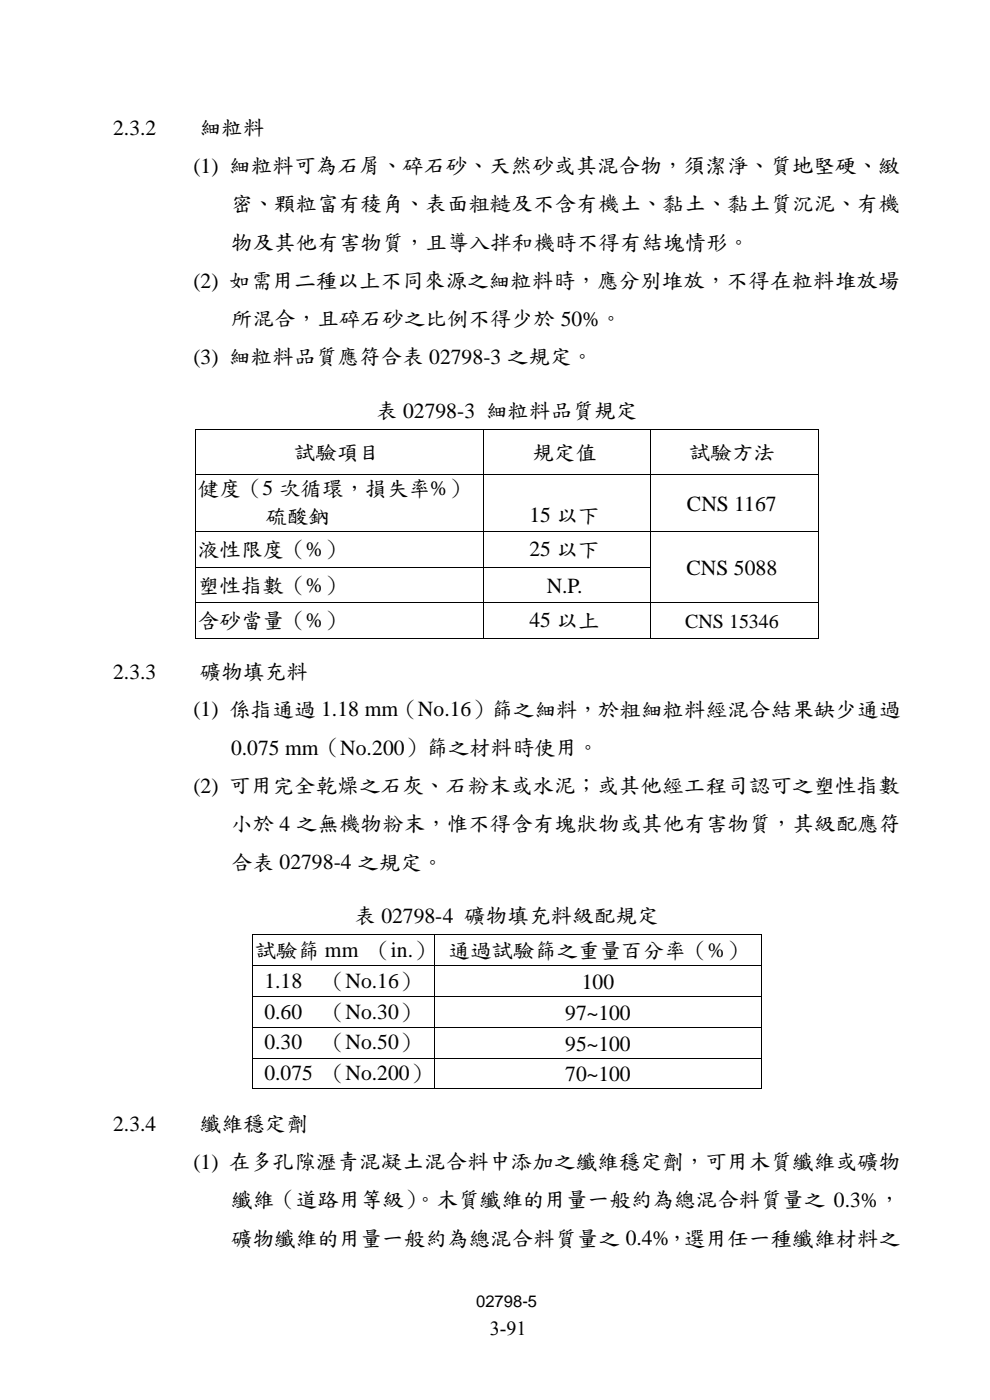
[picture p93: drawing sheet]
<svg xmlns="http://www.w3.org/2000/svg" width="210mm" height="297mm" viewBox="0 0 210 297" stroke-linecap="round" stroke-linejoin="round" font-family="sans-serif">
<defs><g id="words">
<g font-size="4.6">
<text x="24" y="28.6">2.3.2</text>
<text x="42.4" y="28.4">細粒料</text>
<text x="41" y="36.7">(1) 細粒料可為石屑、碎</text>
<text x="90" y="36.5">石砂</text>
<text x="99.2" y="36.5">、天然砂</text>
<text x="117.5" y="36.5">或其混合物，須潔淨、質地堅 、緻</text>
<text x="177.2" y="36.5">硬</text>
<text x="49" y="44.6">密、顆</text>
<text x="62.7" y="44.6">粒富有稜角、表面</text>
<text x="99.4" y="44.6">粗糙及不含有機土、黏土、黏土質沉泥、有機</text>
<text x="49" y="52.8">物及其他有害物質，且導入拌和機時</text>
<text x="122.4" y="52.8">不得有結塊情形。</text>
<text x="41" y="61.1">(2) 如需用二種以上不同來源之細粒料時</text>
<text x="122.1" y="60.9">，應分別</text>
<text x="140.4" y="60.9">堆放，不得在粒料堆放場</text>
<text x="49" y="69">所</text>
<text x="53.6" y="69">混合，且碎</text>
<text x="76.5" y="69">石砂</text>
<text x="85.7" y="69">之比例不得少於 50%。</text>
<text x="41" y="77.3">(3) 細粒料品</text>
<text x="67" y="77.1">質應符合表 02798-3 之規定。</text>
<text x="79.8" y="88.4">表 02798-3 細粒料品</text>
<text x="121.5" y="88.4">質規定</text>
<text x="62.4" y="97.3">試 項目</text>
<text x="66.9" y="97.3">驗</text>
<text x="112.9" y="97.3">規定值</text>
<text x="146.1" y="97.3">試 方法</text>
<text x="150.7" y="97.3">驗</text>
<text x="42" y="105.1">健度（5 次循環，損失率%）</text>
<text x="56.3" y="111.1">硫 鈉</text>
<text x="60.9" y="111.1">酸</text>
<text x="112.3" y="110.7">15 以下</text>
<text x="145.7" y="108.3">CNS 1167</text>
<text x="42" y="118">液性限度（%）</text>
<text x="112.3" y="118">25 以下</text>
<text x="42" y="125.6">塑性指數</text>
<text x="60.3" y="125.6">（%）</text>
<text x="116" y="125.8">N.P.</text>
<text x="145.7" y="122">CNS 5088</text>
<text x="42" y="133">含砂</text>
<text x="51.1" y="133">當量（%）</text>
<text x="112.3" y="133">45 以上</text>
<text x="42.4" y="143.9">礦</text>
<text x="47" y="143.9">物填充料</text>
<text x="24" y="144">2.3.3</text>
<text x="41" y="152">(1) 係指通過1.18 mm（No.16）篩</text>
<text x="108.8" y="151.8">之細料，於粗細粒料經混合結果缺少通過</text>
<text x="49" y="160.1">0.075 mm（No.200）篩</text>
<text x="95" y="159.9">之材料時</text>
<text x="113.3" y="159.9">使用。</text>
<text x="41" y="168.2">(2) 可用完全乾</text>
<text x="71.6" y="168">燥之石灰、石粉末或水泥；或</text>
<text x="131.3" y="168">其他經工程司認</text>
<text x="163.4" y="168">可之塑性指數</text>
<text x="49" y="176.2">小於 4 之無機物粉末，惟不得含有塊狀物或</text>
<text x="136" y="176.2">其他有害物質，其級配</text>
<text x="181.9" y="176.2">應符</text>
<text x="49" y="184.3">合表 02798-4 之規定。</text>
<text x="75.2" y="195.6">表 02798-4 礦</text>
<text x="103.1" y="195.6">物填充料級配</text>
<text x="130.6" y="195.6">規定</text>
<text x="54" y="203">試 篩mm （in.）</text>
<text x="58.6" y="203">驗</text>
<text x="95.1" y="203">通過試</text>
<text x="108.9" y="203">驗篩</text>
<text x="118" y="203">之重量百分率（%）</text>
<text x="56.1" y="209.5">1.18</text>
<text x="68.7" y="209.5">（No.16）</text>
<text x="123.4" y="209.8">100</text>
<text x="56.1" y="216.1">0.60</text>
<text x="68.7" y="216.1">（No.30）</text>
<text x="119.9" y="216.4">97~100</text>
<text x="56.1" y="222.6">0.30</text>
<text x="68.7" y="222.6">（No.50）</text>
<text x="119.9" y="222.9">95~100</text>
<text x="56.1" y="229.1">0.075 （No.200）</text>
<text x="119.9" y="229.4">70~100</text>
<text x="24" y="239.9">2.3.4</text>
<text x="42.4" y="239.7">纖維穩定劑</text>
<text x="41" y="247.9">(1) 在多孔隙瀝青混凝土混合料中添加之纖維穩定劑，可用木質纖維或 物</text>
<text x="181.8" y="247.8">礦</text>
<text x="49" y="255.9">纖維（道路</text>
<text x="71.9" y="255.9">用等級）</text>
<text x="88" y="255.9">。木質纖維的</text>
<text x="115.5" y="255.9">用量一般約為總混合料質量之 0.3%，</text>
<text x="49" y="264">礦</text>
<text x="53.6" y="264">物纖維的</text>
<text x="71.9" y="264">用量一般約為總混合料質量之 0.4%，選用任一種纖維材料之</text>
</g>
<g font-size="4.2">
<text x="145.4" y="133.2">CNS 15346</text>
<text x="103.9" y="283.2">3-91</text>
</g>
<text font-size="3.5" x="101" y="277.2">02798-5</text>
</g></defs>
<g fill="#000">
<path d="M41.4 91.1h.2v.2h-.2z" fill-rule="evenodd"/>
<path d="M41.4 91.1h.2v.2h-.2z" fill-rule="evenodd"/>
<path d="M102.5 91.1h.1v.2h-.1z" fill-rule="evenodd"/>
<path d="M137.9 91.1h.2v.2h-.2z" fill-rule="evenodd"/>
<path d="M173.5 91.1h.1v.2h-.1z" fill-rule="evenodd"/>
<path d="M173.5 91.1h.1v.2h-.1z" fill-rule="evenodd"/>
<path d="M41.4 100.6h.2v.1h-.2z" fill-rule="evenodd"/>
<path d="M41.4 112.7h.2v.1h-.2z" fill-rule="evenodd"/>
<path d="M102.5 100.6h.1v.1h-.1z" fill-rule="evenodd"/>
<path d="M102.5 112.7h.1v.1h-.1z" fill-rule="evenodd"/>
<path d="M137.9 100.6h.2v.1h-.2z" fill-rule="evenodd"/>
<path d="M137.9 112.7h.2v.1h-.2z" fill-rule="evenodd"/>
<path d="M173.5 100.6h.1v.1h-.1z" fill-rule="evenodd"/>
<path d="M173.5 112.7h.1v.1h-.1z" fill-rule="evenodd"/>
<path d="M41.4 120.4h.2v.2h-.2z" fill-rule="evenodd"/>
<path d="M41.4 127.8h.2v.2h-.2z" fill-rule="evenodd"/>
<path d="M41.4 135.3h.2v.2h-.2z" fill-rule="evenodd"/>
<path d="M41.4 135.3h.2v.2h-.2z" fill-rule="evenodd"/>
<path d="M102.5 120.4h.1v.2h-.1z" fill-rule="evenodd"/>
<path d="M102.5 127.8h.1v.2h-.1z" fill-rule="evenodd"/>
<path d="M102.5 135.3h.1v.2h-.1z" fill-rule="evenodd"/>
<path d="M137.9 120.4h.2v.2h-.2z" fill-rule="evenodd"/>
<path d="M137.9 127.8h.2v.2h-.2z" fill-rule="evenodd"/>
<path d="M137.9 135.3h.2v.2h-.2z" fill-rule="evenodd"/>
<path d="M173.5 120.4h.1v.2h-.1z" fill-rule="evenodd"/>
<path d="M173.5 127.8h.1v.2h-.1z" fill-rule="evenodd"/>
<path d="M173.5 135.3h.1v.2h-.1z" fill-rule="evenodd"/>
<path d="M173.5 135.3h.1v.2h-.1z" fill-rule="evenodd"/>
<path d="M53.5 198.3h.1v.1h-.1z" fill-rule="evenodd"/>
<path d="M53.5 198.3h.1v.1h-.1z" fill-rule="evenodd"/>
<path d="M92.2 198.3h.1v.1h-.1z" fill-rule="evenodd"/>
<path d="M161.5 198.3h.1v.1h-.1z" fill-rule="evenodd"/>
<path d="M161.5 198.3h.1v.1h-.1z" fill-rule="evenodd"/>
<path d="M53.5 204.8h.1v.2h-.1z" fill-rule="evenodd"/>
<path d="M53.5 211.3h.1v.2h-.1z" fill-rule="evenodd"/>
<path d="M53.5 217.9h.1v.2h-.1z" fill-rule="evenodd"/>
<path d="M92.2 204.8h.1v.2h-.1z" fill-rule="evenodd"/>
<path d="M92.2 211.3h.1v.2h-.1z" fill-rule="evenodd"/>
<path d="M92.2 217.9h.1v.2h-.1z" fill-rule="evenodd"/>
<path d="M161.5 204.8h.1v.2h-.1z" fill-rule="evenodd"/>
<path d="M161.5 211.3h.1v.2h-.1z" fill-rule="evenodd"/>
<path d="M161.5 217.9h.1v.2h-.1z" fill-rule="evenodd"/>
<path d="M53.5 224.4h.1v.2h-.1z" fill-rule="evenodd"/>
<path d="M53.5 230.9h.1v.2h-.1z" fill-rule="evenodd"/>
<path d="M53.5 230.9h.1v.2h-.1z" fill-rule="evenodd"/>
<path d="M92.2 224.4h.1v.2h-.1z" fill-rule="evenodd"/>
<path d="M92.2 230.9h.1v.2h-.1z" fill-rule="evenodd"/>
<path d="M161.5 224.4h.1v.2h-.1z" fill-rule="evenodd"/>
<path d="M161.5 230.9h.1v.2h-.1z" fill-rule="evenodd"/>
<path d="M161.5 230.9h.1v.2h-.1z" fill-rule="evenodd"/>
</g>
<g fill="none" stroke="#000" stroke-width=".21">
<path d="M41.5 91.3v9.3M41.6 91.2h60.9M102.5 91.3v9.3M102.6 91.2h35.3M138 91.3v9.3M138.1 91.2h35.4M173.6 91.3v9.3M41.5 100.7v12M41.5 112.8v7.6M41.6 100.6h60.9M41.6 112.8h60.9M102.5 100.7v12"/>
<path d="M102.5 112.8v7.6M102.6 100.6h35.3M102.6 112.8h35.3M138 100.7v12M138 112.8v7.6M138.1 100.6h35.4M138.1 112.8h35.4M173.6 100.7v12M173.6 112.8v7.6M41.5 120.6v7.2M41.5 128v7.3M41.6 120.5h60.9"/>
<path d="M41.6 127.9h60.9M41.6 135.4h60.9M102.5 120.6v7.2M102.5 128v7.3M102.6 120.5h35.3M102.6 127.9h35.3M102.6 135.4h35.3M138 120.6v7.2M138 128v7.3M138.1 127.9h35.4M138.1 135.4h35.4M173.6 120.6v7.2"/>
<path d="M173.6 128v7.3M53.6 198.4v6.4M53.6 198.4h38.6M92.3 198.4v6.4M92.3 198.4h69.2M161.5 198.4v6.4M53.6 205v6.3M53.6 211.5v6.4M53.6 218.1v6.3M53.6 204.9h38.6M53.6 211.4h38.6M53.6 218h38.6"/>
<path d="M92.3 205v6.3M92.3 211.5v6.4M92.3 218.1v6.3M92.3 204.9h69.2M92.3 211.4h69.2M92.3 218h69.2M161.5 205v6.3M161.5 211.5v6.4M161.5 218.1v6.3M53.6 224.6v6.3M53.6 224.5h38.6M53.6 231h38.6"/>
<path d="M92.3 224.6v6.3M92.3 224.5h69.2M92.3 231h69.2M161.5 224.6v6.3"/>
</g>
<use href="#words"/>
</svg>
